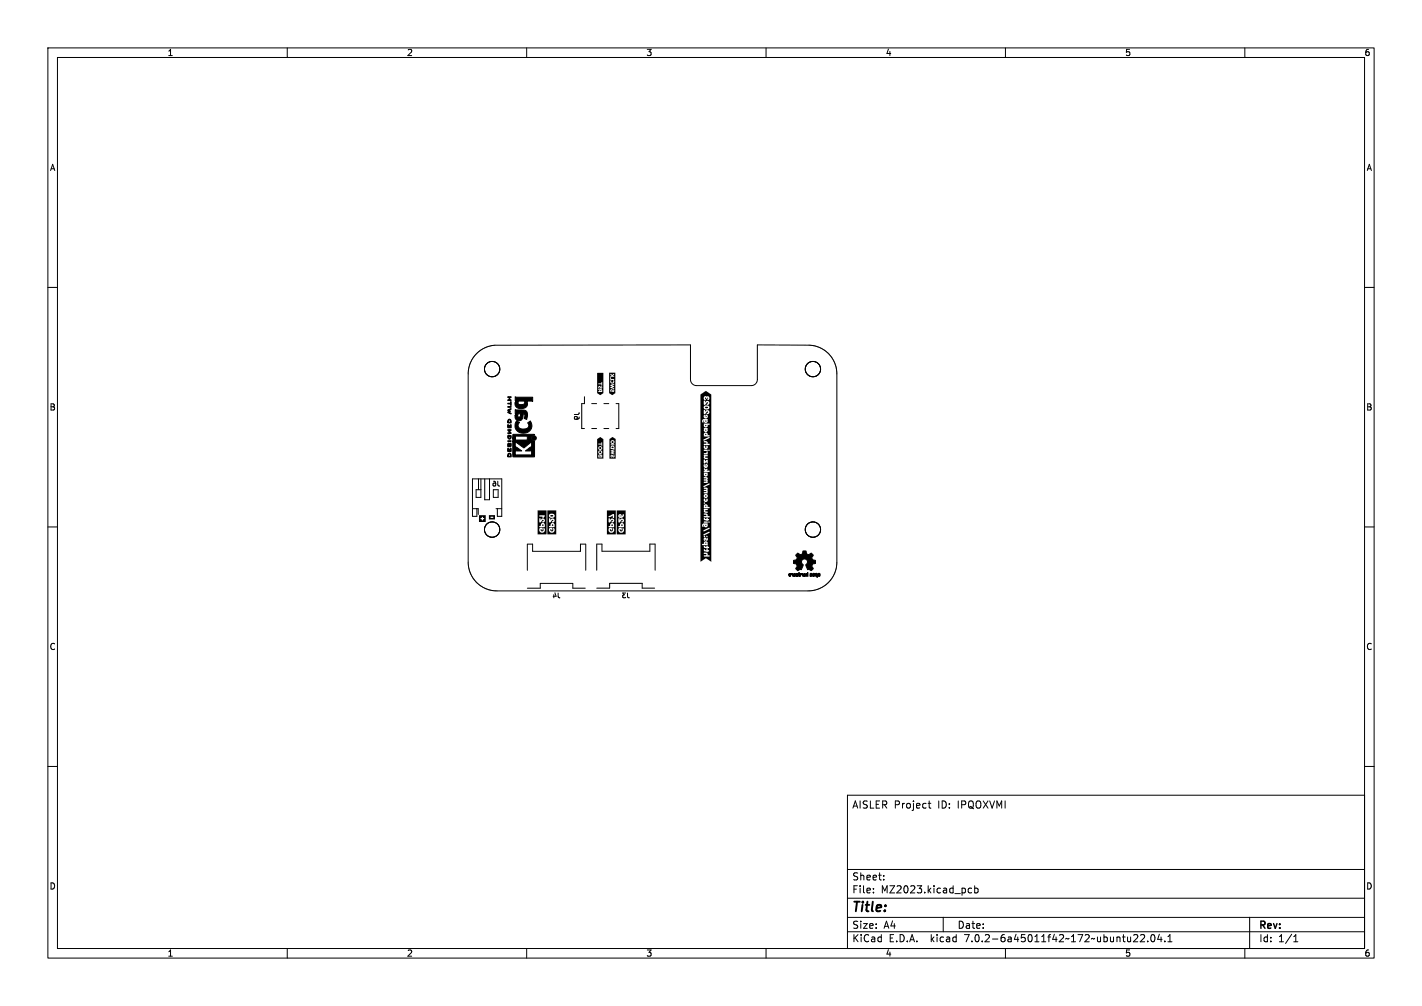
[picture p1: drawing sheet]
<svg xmlns="http://www.w3.org/2000/svg" width="297mm" height="210mm" viewBox="0 0 297 210" stroke-linecap="round" stroke-linejoin="round" font-family="sans-serif">
<defs><g id="words">
<text font-size="2.8" x="178" y="190.8">Title:</text>
<g font-size="2.1">
<text x="178" y="168.9">AISLER Project</text>
<text x="195.9" y="168.9">ID:</text>
<text x="200" y="168.9">IPQOXVMI</text>
<text x="178" y="183.9">Sheet:</text>
<text x="178" y="186.6">File:</text>
<text x="184" y="186.6">MZ2023.kicad_pcb</text>
<text x="178" y="196.8">KiCad</text>
<text x="178" y="194">Size:</text>
<text x="184.6" y="194">A4</text>
<text x="185.6" y="196.8">E.D.A.</text>
<text x="194.4" y="196.8">kicad</text>
<text x="200" y="194">Date:</text>
<text x="201.5" y="196.8">7.0.2-6a45011f42~172~ubuntu22.04.1</text>
<text x="263" y="194.2">Rev:</text>
<text x="263" y="196.8">Id:</text>
<text x="267" y="196.8">1/1</text>
</g>
<g font-size="1.8">
<text x="35" y="11.8">1</text>
<text x="85" y="11.8">2</text>
<text x="135" y="11.8">3</text>
<text x="185" y="11.8">4</text>
<text x="235" y="11.8">5</text>
<text x="285" y="11.8">6</text>
<text x="10.4" y="35.8">A</text>
<text x="285.4" y="35.8">A</text>
<text x="10.3" y="85.8">B</text>
<text x="285.3" y="85.8">B</text>
<text x="10.3" y="135.8">C</text>
<text x="285.3" y="135.8">C</text>
<text x="10.3" y="185.8">D</text>
<text x="285.3" y="185.8">D</text>
<text x="35" y="199.8">1</text>
<text x="85" y="199.8">2</text>
<text x="135" y="199.8">3</text>
<text x="185" y="199.8">4</text>
<text x="235" y="199.8">5</text>
<text x="285" y="199.8">6</text>
</g>
<g font-size="1.4">
<text x="121.2" y="87.8" transform="rotate(-90 121.2 87.8)">J9</text>
<text x="102.7" y="101.7">J6</text>
<text x="115.3" y="125">J4</text>
<text x="129.8" y="125">J3</text>
</g>
</g></defs>
<g fill="none" stroke="#000" stroke-width=".21">
<path d="M10 10h277v190h-277zM12 12h273v186h-273zM60 10v2M110 10v2M160 10v2M210 10v2M260 10v2M10 60h2M285 60h2M99.6 73.7a6 6 0 0 1 3.8-1.6l40.8-.1v7.2a1.27 1.27 0 0 0 1.3 1.3h11.4a1.27 1.27 0 0 0 1.3-1.3v-7.2l10.8 .1a6 6 0 0 1 5.8 6v39.3a6 6 0 0 1-6 6h-65a6 6 0 0 1-6-6v-39.3a6 6 0 0 1 1.8-4.4zM101.4 76.2l-.2 1 .5 1 1 .4 1-.3M101.5 76.2l.5-.5 .6-.2h.7l.6 .4 .4 .6 .1 .7-.2 .6-.4 .5"/>
<path d="M101.5 76.2h-.1M103.8 78.3h-.1M168.4 76.2l-.2 .9 .3 .9M168.5 76.2h-.1M168.5 78l.1 .1M168.6 75.9l-.1 .3M168.7 75.9h-.1M168.9 75.7l-.2 .2M168.9 75.7l.9-.2 1 .3M168.9 75.7h.1M170.8 75.8h.1M170.8 75.8l.4 .6 .2 .6-.1 .7-.4 .5-.6 .4-.6 .1-.6-.2-.5-.4"/>
<path d="M99.9 100v2.2M100.4 100v3.8h-1v-1.6h1M101.2 100v4.3h1v-4.3M122.1 82.8v1.5h-.6v5.2h.6M123.6 84.3h1M123.6 89.5h1M126.1 84.3h1.1M126.1 89.5h1.1M128.7 84.3h.5v5.2h-.5M10 110h2M98.7 106.2h1.2v1.2M99.6 106.2v1.6h-.9v-7.8h6.1v7.8h-.9v-1.6"/>
<path d="M101.8 109.3l-.4 .5-.2 .6 .1 .8 .4 .5 .5 .4h.8l.6-.2 .5-.5M101.9 109.2l1-.2 1 .4 .5 .9-.2 1.1M101.9 109.2l-.1 .1M103 102.2h1v1.6h-1zM103.6 106.2h1.2M104.2 111.4h-.1M110.1 113.6v5.5M110.2 113.6h1v1.5h10v-1.5h1.1M122.3 113.6v5.5M124.6 113.6v5.4M124.7 113.6h1v1.5h10v-1.5h1.1v5.4M168.5 109.6l-.3 1 .1 .6 .3 .5"/>
<path d="M168.6 109.5l.4-.4 .6-.1h.6l.5 .3 .4 .4 .3 .5v.6l-.2 .6M168.6 109.5l-.1 .1M168.6 111.7h.1M168.7 111.7l.2 .2M168.9 111.9h.1M170.8 111.8l-1 .4-.9-.3M170.8 111.8h.1M171.1 111.4l-.3 .4M171.2 111.4h-.1M285 110h2M110.1 122.8h2.7v-1h6.8v1h2.6M124.6 122.8h2.7v-1h6.8v1h2.6"/>
<path d="M10 160h2M285 160h2M177 166h108v32h-108zM193.9 167.7h.5M194.1 167.2v1.3l.3 .2M60 198v2M110 198v2M160 198v2M177 194.5h108M177 191.5h108M177 187.5h108M177 181.5h108"/>
<path d="M182.4 186.3v.1M182.4 185.5v.1M184.6 183.6v.1M184.6 182.8v.1M197 191.5v3M202.3 186.3l.2 .1 .4-.1M202.9 185.5l-.4-.1-.2 .1M203.6 185.5l.4-.1 .3 .3-.2 .6h-.5M203.6 184.9v1.5M210 198v2M237.4 195.1l.2 .3v.3l-.9 .9h.9M238.2 195.2l.6-.1 .3 .4-1 1.1h1"/>
<path d="M239.7 196.5v.1M240.6 195.2l.1-.1a.8 .8 0 0 1 .5 .8 .8 .8 0 0 1-.5 .7 1 1 0 0 1-.1-1.4zM242.1 195l-.3 1.1h.9M242.5 195.6v1M243.3 196.5v.1M243.9 196.6h.9M243.9 195.5l.5-.4v1.5M260 198v2M261 191.5v6.5M270.2 196.6h.9M270.2 195.5l.4-.4v1.5"/>
</g>
<g fill="#000" stroke="#000" stroke-width=".21">
<path d="M106.1 93.6h.1v.5h.1l.1-.4 .1 .4h.1v-.5h.2v.6l-.5 .1a.23 .23 0 0 1-.3-.1 .23 .23 0 0 1 0-.3zM106.2 92.5a.3 .3 0 0 1 .3 .1 .3 .3 0 0 1 0 .4l.1 .1v-.6a.38 .38 0 0 1 .2 .4 .38 .38 0 0 1-.4 .3l-.2-.5v.5h-.1zM106.1 89.7h.6v.1l-.4 .1 .5 .6h-.7v-.1l.4-.1zM106.1 90.9a.19 .19 0 0 1 .3 0 .19 .19 0 0 1-.1 .3v-.2a.28 .28 0 0 0-.1 .4 .28 .28 0 0 0 .4 0 .28 .28 0 0 0 0-.4v-.1a.37 .37 0 0 1 .2 .4 .37 .37 0 0 1-.3 .4 .48 .48 0 0 1-.5-.3 .48 .48 0 0 1 .1-.5zM106.2 94.7a.43 .43 0 0 1 .6 .4 .43 .43 0 0 1-.7 .3l-.1-.2h.6a.26 .26 0 0 0 0-.4 .26 .26 0 0 0-.4 .2v.2h-.2zM106.2 87.6a.44 .44 0 0 1 .5 .1 .44 .44 0 0 1 .1 .5l-.8 .1v-.2h.6a.28 .28 0 0 0-.1-.4 .28 .28 0 0 0-.4 .1 .28 .28 0 0 0 .1 .3h-.2zM106.1 92l.7 .1-.7 .1zM106.1 88.7l.1 .5h.1l.1-.4 .1 .4h.1v-.5h.2v.6h-.5a.23 .23 0 0 1-.3 0 .23 .23 0 0 1 0-.3zM106.1 84.2h.5l.1-.4 .1 .8h-.2v-.3h-.5zM106.1 85.6l.6-.3-.3 .4a.16 .16 0 0 1 .2 .1 .16 .16 0 0 1-.2 .2l-.1 .1 .5 .2-.1 .1a.42 .42 0 0 1-.6-.4l.3-.1zM106.1 82.8h.6l-.2 .2v.5l.2 .1h-.6l.2-.1v-.5zM106.1 84.9h.7l-.7 .1z"/>
<path d="M107.6 85.5l1.7 .1a1.02 1.02 0 0 1 .9 .6 1.02 1.02 0 0 1-.1 1 .25 .25 0 0 1-.1 .4 .25 .25 0 0 1-.4-.2l-.1-.1a.6 .6 0 0 0-.3-.9 1.01 1.01 0 0 1-1 1.4l-.4-.2-.2-.5v-.3h.5a.34 .34 0 0 0 .5 .2 .34 .34 0 0 0 .1-.5l-.4-.1-.2 .4h-.5l.2-.5h-.2zM107.6 82.8l3.7 .1v.9l-1.3-.1a1.03 1.03 0 0 1 0 1.3 1.03 1.03 0 0 1-1.2 .3 1.02 1.02 0 0 1-1.2-1.2h.6a.83 .83 0 0 0 1.4-.1l-.1-.3h-1.2l-.1 .4h-.6l.2-.4h-.2zM107.9 87.9l.6 .3a.82 .82 0 0 0-.2 1.1 .82 .82 0 0 0 1.1 .3 .78 .78 0 0 0 .9-.3 .78 .78 0 0 0-.1-1l.6-.4a1.71 1.71 0 0 1-1.3 2.5 1.71 1.71 0 0 1-1.9-2.1zM107.1 90.7h4.5v.1a.61 .61 0 0 0-.6 .7 .61 .61 0 0 0 .6 .6v3.3h-4.4l-.1-3.2h.5v1.1l1.4 .8-1.4-.1v1.1l2.4-.1 1 .1v-1.1l-1.2 .1 1.2-.8v-1.1l-1.6 1.3-1.8-1.3h-.5v-.7h.5v.4h2.5v-.8l-2.5-.1v.5h-.5zM165.3 119.8l.1-.1a.36 .36 0 0 1 .3 .2 .36 .36 0 0 1 0 .4l-.2-.4h-.2zM165.8 119.8l.2-.1 .2 .3-.2-.2-.1 .1a.21 .21 0 0 1 .2 .2 .21 .21 0 0 1-.2 .2l.2-.2-.2-.1-.1 .3zM166.3 119.7l.1 .5 .1-.5 .1 .5 .2-.5-.1 .6-.5-.1zM167.4 119.8a.32 .32 0 0 1 .4 .1 .32 .32 0 0 1-.1 .4l-.1-.4-.2 .1zM167.9 119.8l.3 .1v.1l-.1-.2-.1 .1a.19 .19 0 0 1 .3 .2 .19 .19 0 0 1-.3 .2l.1-.1-.2-.2v.3h-.1zM166.4 115.7l.2-.2 .6 .3a.59 .59 0 0 0 .5-.8h.3a.31 .31 0 0 1 .4 .1 .31 .31 0 0 1 0 .3l.1 .2 .4 .2 .2-.2a.44 .44 0 0 1 .7 .2 .44 .44 0 0 1-.3 .6 .79 .79 0 0 0 .8 .7l-.1 .5a.51 .51 0 0 0-.5 .3 .51 .51 0 0 0 0 .6l.2 .2-.2 .2a.51 .51 0 0 1-.8 0h-.2l-.4-.9a.65 .65 0 0 0 .4-.8 .65 .65 0 0 0-.7-.5 .65 .65 0 0 0-.6 .7l.4 .5-.4 1a.53 .53 0 0 0-.8 .2l-.4-.4 .3-.5a.59 .59 0 0 0-.8-.6v-.3a.33 .33 0 0 1 .1-.4 .33 .33 0 0 1 .4 0h.1a.62 .62 0 0 0-.1-1zM168.7 119.5l.1 .8-.2-.5-.3 .5 .1-.5 .2-.1zM169.2 119.8h.4v.5l-.2-.5-.1 .5h-.1z"/>
<path d="M169.8 119.7a.29 .29 0 0 1 .4 .1 .29 .29 0 0 1-.1 .4 .29 .29 0 0 1-.4-.2l.3 .1-.3-.1 .3-.1v-.1l-.3 .1zM164.8 119.8a.27 .27 0 0 1 .4 0 .27 .27 0 0 1-.1 .4 .27 .27 0 0 1-.3-.1l.3 .1-.3-.2 .1-.1 .2 .1-.1-.2-.2 .1zM166.8 119.5l.1 .2a.28 .28 0 0 1 .4 .3 .28 .28 0 0 1-.4 .2l-.1-.2 .1 .2a.18 .18 0 0 0 .3-.2 .16 .16 0 0 0-.2-.1l-.2 .1zM170.4 119.7a.33 .33 0 0 1 .3 .1 .33 .33 0 0 1 0 .4v.3l-.1-.2-.3-.1v-.2l.1 .1a.16 .16 0 0 0 .2-.1 .16 .16 0 0 0-.1-.2l-.2 .2zM170.9 119.7a.27 .27 0 0 1 .4 .1 .27 .27 0 0 1-.1 .4 .27 .27 0 0 1-.4-.1v-.1h.2v.2l.1-.1v-.3l-.3 .2z"/>
<circle cx="111.6" cy="91.5" r=".47"/>
</g>
<g fill="#000">
<path d="M124.7 77.8h1.3v4.3l-.6 .4-.7-.4v-.8l.5 .2-.2 .3h.7l.1-.3a.54 .54 0 0 0-.8-.2h-.3v-.4h.3l.1 .3 .1-.4a.29 .29 0 0 0 .2 .3 .29 .29 0 0 0 .4-.1 .29 .29 0 0 0-.1-.4l-.2 .3a.3 .3 0 0 0-.2-.3 .3 .3 0 0 0-.3 .3h-.3v-.8l.9 .1 .1 .3 .1-.7h-.2v.2l-.9 .1zM127.2 77.8h1.3v4.3l-.6 .4-.7-.4v-.6h.3l.1 .3 .1-.4a.29 .29 0 0 0 .2 .4 .29 .29 0 0 0 .4-.1 .29 .29 0 0 0-.1-.4l-.2 .3a.3 .3 0 0 0-.2-.3 .3 .3 0 0 0-.3 .2h-.3v-1.1l.7 .3-.4 .2 .7 .3 .1-.2-.5-.1 .5-.3-.5-.2 .5-.1-.1-.2-1 .3v-.7h.3a.4 .4 0 0 0 .5 .4 .4 .4 0 0 0 .1-.7h-.1a.25 .25 0 0 1 0 .4 .25 .25 0 0 1-.3 0 .25 .25 0 0 1 0-.4l-.5 .3v-.9h.3v.5h.7l.1-.2h-.7v-.4l-.4 .1v-.7h.3l.3 .4h-.3v.1l.7 .1v-.2h-.2l.3-.4h-.2a.25 .25 0 0 1-.2 .2 .25 .25 0 0 1-.3-.2h-.4zM125.2 95.1l.2 .1 .2-.1v.2h-.4zM125.4 81.4h.2v.2h-.2zM124.7 91.7l.7-.5 .6 .5v4h-1.3v-.6h.3l.1 .4h.7v-.4a.52 .52 0 0 0-.8 0h-.3v-.7h.3a.42 .42 0 0 0 .6 .4 .42 .42 0 0 0 0-.7 .42 .42 0 0 0-.6 .2l-.3 .1v-.9h.3a.42 .42 0 0 0 .6 .4 .42 .42 0 0 0 0-.7 .42 .42 0 0 0-.6 .3h-.3v-.8l.9 .1 .1 .3 .1-.7-.2-.1v.3l-.9 .1zM127.8 93.3h.3l.1 .2h-.5zM127.3 91.7l.6-.5 .7 .5v4h-1.3v-.5h.2l.2 .3 .1-.4a.29 .29 0 0 0 .2 .4 .29 .29 0 0 0 .3-.1 .29 .29 0 0 0-.1-.4l-.1 .3a.3 .3 0 0 0-.2-.4 .3 .3 0 0 0-.4 .3h-.2v-1.1l.7 .2-.4 .3 .7 .3v-.2l-.4-.1 .4-.3-.4-.2 .5-.2-.1-.1-1 .3v-.7h.2l.1 .3 .7-.1a.43 .43 0 0 0-.2-.6 .43 .43 0 0 0-.6 .4h-.2v-.5h1h-1v-.6h.2a.42 .42 0 0 0 .6 .4 .42 .42 0 0 0 .1-.8 .42 .42 0 0 0-.7 .3l-.2 .1zM147.3 99h.2v.2h-.2zM147.3 89.7h.2v.2h-.2zM147.3 87.8h.2v.2h-.2zM147.5 97.1v.3zM147.5 86.8v.3z"/>
<path d="M147.3 85v-.1a.28 .28 0 0 1 .4 0 .28 .28 0 0 1 .1 .3h-.5zM146.3 82.4l1.1-.8 1.2 .8v34.9l-1.2-.8-1.1 .8v-1.8l1.2 .2-.1 .2h-.4v.3l1.2-.1v-.2h-.5a.34 .34 0 0 0 .1-.4 .34 .34 0 0 0-.4-.1l-1.1 .1v-.7h.7l.1 .3 .6 .2 .4-.3-.4-.4-.1 .3-.3-.1-.2-.1-.1 .1h-.7v-.7h.7l.1 .3 .6 .2 .4-.2v-.2l-.3-.1-.1-.2-.1 .2h-.3l-.2-.2-.1 .2h-.7v-.4l1.4 .1 .1-.2a.4 .4 0 0 0-.3-.6 .4 .4 0 0 0-.4 .5l-.8 .2v-1.1h.7l.1 .3 .2-.1v-.3a.31 .31 0 0 0 .2 .4 .31 .31 0 0 0 .4-.2 .31 .31 0 0 0-.3-.4v.3l-.1-.1a.28 .28 0 0 0-.3-.3 .28 .28 0 0 0-.2 .4h-.7v-.6h.7l.1 .1 .4-.1 .1 .1 .2-.2-1.5 .1v-.4h.6l.1 .2 1.2-.7-.1-.1-1.2 .6h-.6v-.8h.6l.1 .1 1.2-.5-.1-.3-1.2 .7h-.6v-1.1h.3l.2 .3 .2-.1-.1-.3h.1a.41 .41 0 0 0 .5 .5 .41 .41 0 0 0 .3-.6l-.1-.2h-.7l-.3 .1-.1 .3h-.3v-.7l1.4 .1 .2-.1 .2 .1 .1-.1-.1-.1-.3 .1-.1-.1h-.6l-.1 .1h-.7v-.7h.7l.1 .3 .6 .2 .4-.3-.4-.4-.1 .2h-.3l-.2-.2-.1 .2h-.7v-1l1.2 .2-.1 .2-.4 .1v.2h1.2v-.2l-.5-.1a.34 .34 0 0 0 .1-.4 .34 .34 0 0 0-.4-.1l-1.1 .1v-.9h.7l.1 .1a.35 .35 0 0 0 0 .4 .35 .35 0 0 0 .3 .2l.4-.1v-.2l-.5-.2 .5-.1v-.3l-1.5 .2v-.4h1.9v-.2h-.5a.41 .41 0 0 0-.4-.5 .41 .41 0 0 0-.3 .6l-.7 .1v-1h.7l.1 .2 .2-.2-.2-.1-.1 .1h-.7v-.6l.7 .1a.39 .39 0 0 0 .6 .3 .39 .39 0 0 0 0-.7l-.2 .4-.2-.4-.2 .3h-.7v-.9h.7a.44 .44 0 0 0 .6 .4 .44 .44 0 0 0 .1-.7 .44 .44 0 0 0-.7 .2l-.7 .1v-1.6l1.2 .2v.1l-.5 .1v.2l.5 .1-.5 .1 .1 .3h.7l-.1-.7a.3 .3 0 0 0 .1-.4 .3 .3 0 0 0-.4-.1l-1.1 .1v-.4h.6l.2 .2 1.1-.5v-.2l-.2-.1-1.1 .6h-.6v-1.8l1.2 .2v.1l-.5 .1v.2l.5 .1-.5 .2 .1 .2h.7l-.1-.7a.3 .3 0 0 0 .1-.4 .3 .3 0 0 0-.4-.1l-1.1 .1v-.9h.7l.1 .1a.4 .4 0 0 0 .4 .6 .4 .4 0 0 0 .3-.6l-.1-.3-1.4 .2v-.9h.7l.3 .3-.3 .1 .1 .2h1.1l-.1-.3h-.5l.2-.2-.2-.2-.2 .2-.2-.2-.2 .1h-.7v-.7h.7v.2a.42 .42 0 0 0 .4 .3 .42 .42 0 0 0 .4-.4 .42 .42 0 0 0-.4-.4l-.1 .5-.2-.5-.1 .3h-.7v-1.1h.7v.5a.37 .37 0 0 0 .5-.2l.1 .3h.2v-.7h-.2l-.3 .3-.1-.4-.9 .2v-1h.7l.1 .2a.35 .35 0 0 0 0 .4 .35 .35 0 0 0 .3 .1h.4v-.2l-.5-.2 .5-.1v-.3l-1.5 .1v-.4l1.4 .2 .1-.6h-.2l-.1 .2-.4 .1-.1 .1h-.7v-.7l1.4 .1 .2-.1 .2 .1 .1-.2-1.9 .1v-.7l.7 .1a.39 .39 0 0 0 .6 .3 .39 .39 0 0 0 0-.6l-.2 .4-.2-.5-.2 .3h-.7v-1.1l1.2 .2-.1 .2-.4 .1v.2h1.2v-.2l-.5-.1a.34 .34 0 0 0 .1-.4 .34 .34 0 0 0-.4-.1l-1.1 .1v-.4h.6l.2 .2 1.1-.5v-.3l-1.3 .6h-.6v-.8l1.9 .1v-.2l-.5-.1a.41 .41 0 0 0-.4-.5 .41 .41 0 0 0-.3 .6l-.7 .1v-1.5h.7l.1 .1a.4 .4 0 0 0 .4 .6 .4 .4 0 0 0 .3-.6l-.1-.2-1.4 .1v-.9h.7a.4 .4 0 0 0 .3 .6 .4 .4 0 0 0 .4-.5h.5v-.2l-1.1-.1-.1 .2h-.7v-.7h.3l.2 .3 .2-.1-.1-.3h.2a.37 .37 0 0 0 .3 .5 .37 .37 0 0 0 .3-.5l.1-.3h-.8l-.3 .1-.1 .3h-.3v-1h.7a.42 .42 0 0 0 .3 .5 .42 .42 0 0 0 .5-.4 .42 .42 0 0 0-.4-.4l-.1 .5-.2-.5-.1 .3h-.7v-1.2h.7v.6a.44 .44 0 0 0 .6-.3l.2-.1 .1 .2-.3 .2a.4 .4 0 0 0 .5-.1 .4 .4 0 0 0-.1-.5 .4 .4 0 0 0-.5 0l-.2 .3-.1-.4-.9 .1v-.6l.7 .1a.58 .58 0 0 0 .7 .3 .58 .58 0 0 0 .4-.7l-.5-.2a.49 .49 0 0 0-.6 .5h-.7v-1.3h.7v.6a.44 .44 0 0 0 .6-.4h.2l.1 .1-.3 .3a.4 .4 0 0 0 .5-.1 .4 .4 0 0 0-.1-.6 .4 .4 0 0 0-.5 .1l-.2 .3-.1-.5-.9 .2v-.7h.7l.1 .3a.18 .18 0 0 0 .2 .1 .18 .18 0 0 0 .1-.2l-.1-.3 .3 .3 .2-.3 .1 .1-.2 .3a.33 .33 0 0 0 .6-.2 .33 .33 0 0 0-.3-.4h-.4a.36 .36 0 0 0-.4-.1 .36 .36 0 0 0-.2 .4h-.7zM100 107.6h1.5v1.4h-1.5v-.7l.6 .1 .2 .2 .3-.3-.3-.4-.2 .2-.6 .2zM102.1 107.5h1.3v.9h-1.3v-.4l.8 .1 .2-.1-.5-.1-.5 .1zM113.3 109.5h.2v.3h-.3zM112.3 106.6h1.9v4.9h-1.9v-.9h.3a.59 .59 0 0 0 .8 .6 .59 .59 0 0 0 .2-1l-.1 .1a.34 .34 0 0 1-.2 .6 .34 .34 0 0 1-.4-.4l.4 .2v-.5h-.4l-.3 .4h-.3v-.7l1.4 .2 .1-.5a.44 .44 0 0 0-.5-.4 .44 .44 0 0 0-.3 .6l-.7 .1v-1.6h.3v.6a.44 .44 0 0 0 .7-.3l.1-.1 .1 .2-.2 .2a.32 .32 0 0 0 .4 .1 .32 .32 0 0 0 .1-.5 .46 .46 0 0 0-.5-.3 .46 .46 0 0 0-.4 .4v-.4l-.6 .1v-.6l1 .2 .1 .2 .4-.5h-1.1l-.1 .1h-.3zM114.9 107.6h.1a.28 .28 0 0 1 .3-.1 .28 .28 0 0 1 .2 .3h-.5zM115.3 109.5h.2l.1 .3h-.3zM114.3 106.6h1.9v4.9h-1.9v-.9h.4a.59 .59 0 0 0 .8 .6 .59 .59 0 0 0 .2-1l-.2 .1a.34 .34 0 0 1-.1 .6 .34 .34 0 0 1-.4-.4l.3 .2v-.5h-.4l-.2 .4h-.4v-.7l1.4 .2 .1-.5a.44 .44 0 0 0-.5-.4 .44 .44 0 0 0-.3 .6l-.7 .1v-1.6h.4v.6a.44 .44 0 0 0 .6-.3l.2-.1 .1 .2-.3 .2a.32 .32 0 0 0 .5 .1 .32 .32 0 0 0 0-.5 .46 .46 0 0 0-.4-.3 .46 .46 0 0 0-.5 .4v-.4l-.6 .1v-.6h.3a.57 .57 0 0 0 .7 .4 .57 .57 0 0 0 .5-.7l-.6-.2a.49 .49 0 0 0-.6 .5h-.3zM127.7 109.5h.3v.3h-.3zM126.8 106.6h1.8v5h-1.8v-1h.3a.59 .59 0 0 0 .8 .6 .59 .59 0 0 0 .2-1l-.2 .1a.34 .34 0 0 1-.1 .6 .34 .34 0 0 1-.4-.4l.4 .2v-.5h-.5l-.2 .4h-.3v-.7l1.4 .2 .1-.5a.44 .44 0 0 0-.6-.4 .44 .44 0 0 0-.3 .6l-.6 .1v-1.6h.3v.7a.44 .44 0 0 0 .6-.4l.2-.1 .1 .2-.3 .2a.32 .32 0 0 0 .5 .1 .32 .32 0 0 0 .1-.5 .46 .46 0 0 0-.5-.3 .46 .46 0 0 0-.4 .4l-.1-.4-.5 .1v-.5h.3a.62 .62 0 0 0 .9-.2v.5h.2l.1-.7a.62 .62 0 0 0-.9 .3l-.6 .1zM129.4 107.6h.2v.2h-.2z"/>
<path d="M129.8 109.5h.2v.3h-.2zM128.8 106.6h1.9v5h-1.9v-1h.3a.59 .59 0 0 0 .9 .6 .59 .59 0 0 0 .1-1l-.1 .1a.34 .34 0 0 1-.1 .6 .34 .34 0 0 1-.4-.4l.3 .2v-.5h-.4l-.3 .4h-.3v-.7l1.4 .2 .1-.5a.44 .44 0 0 0-.5-.4 .44 .44 0 0 0-.3 .6l-.7 .1v-1.6h.4v.7a.44 .44 0 0 0 .6-.4l.2-.1 .1 .2-.3 .2a.32 .32 0 0 0 .5 .1 .32 .32 0 0 0 0-.5 .46 .46 0 0 0-.4-.3 .46 .46 0 0 0-.5 .4v-.4l-.6 .1v-.6h.3a.56 .56 0 0 0 .8 .4 .56 .56 0 0 0 .3-.8l-.4 .5a.36 .36 0 0 0-.3-.5 .36 .36 0 0 0-.4 .4h-.3zM147.3 109.6h.2v.2h-.2z"/>
<circle cx="125.4" cy="94.4" r=".21"/>
<circle cx="125.4" cy="93.5" r=".21"/>
<circle cx="127.9" cy="92.3" r=".21"/>
<circle cx="147.4" cy="88.8" r=".14"/>
<circle cx="147.4" cy="90.7" r=".14"/>
<circle cx="147.4" cy="105.7" r=".14"/>
<circle cx="147.4" cy="103.5" r=".16"/>
<circle cx="147.4" cy="113.4" r=".14"/>
</g>
<use href="#words"/>
</svg>
